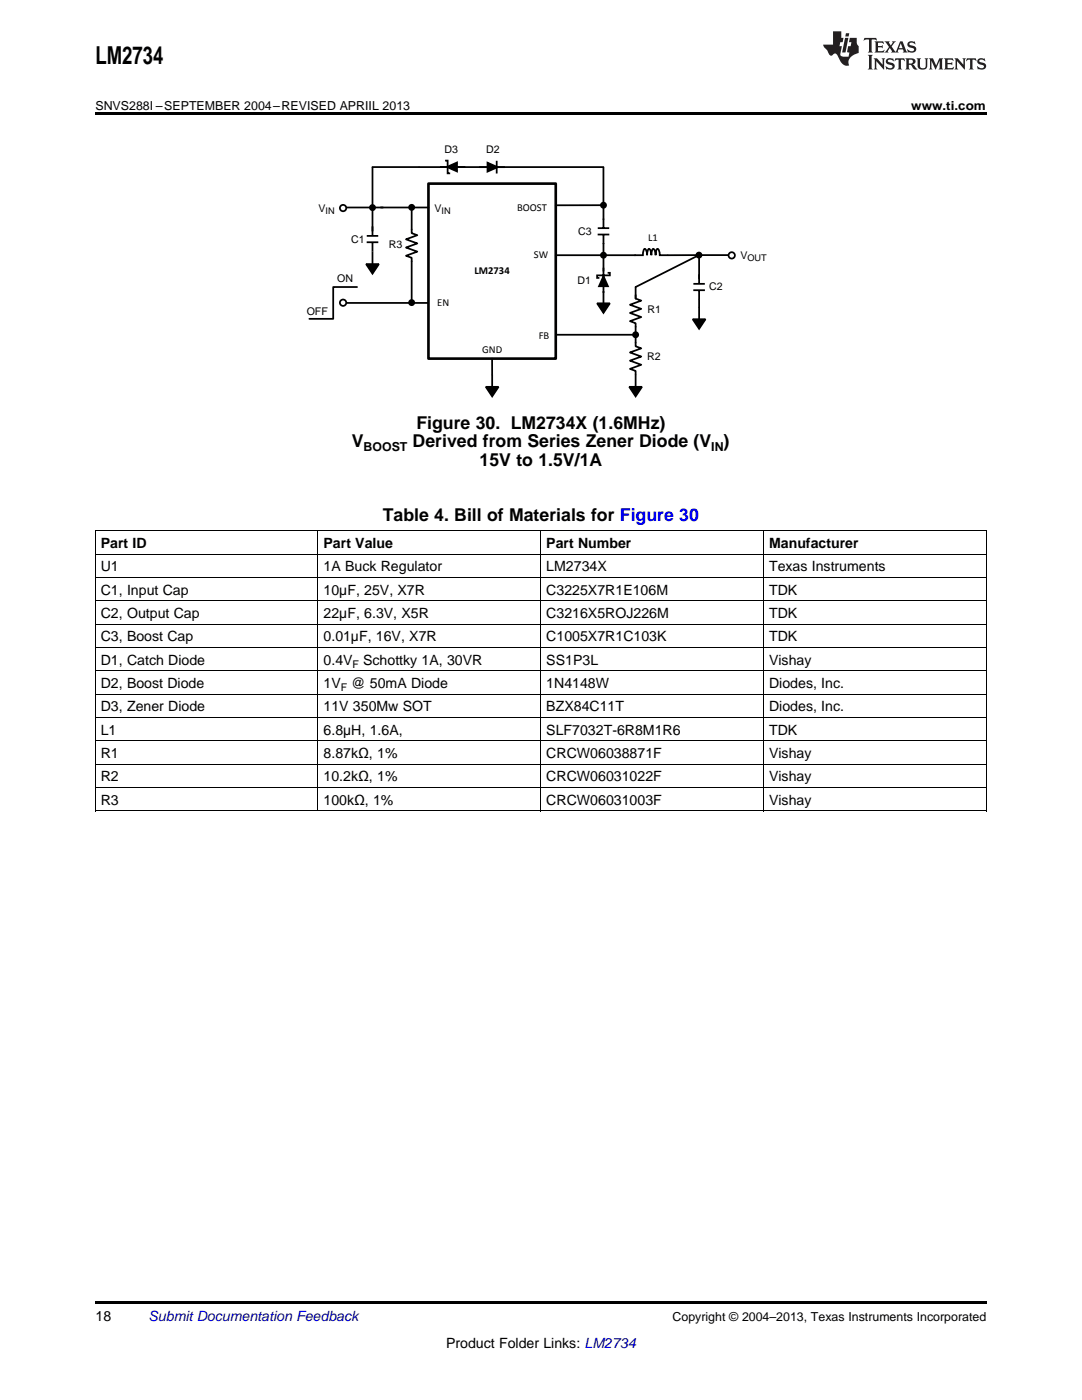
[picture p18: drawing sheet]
<svg xmlns="http://www.w3.org/2000/svg" width="216mm" height="279mm" viewBox="0 0 216 279" stroke-linecap="round" stroke-linejoin="round" font-family="sans-serif">
<defs><g id="words">
<text font-size="4.9" x="19" y="12.8">LM2734</text>
<g font-size="3.5">
<text x="70.2" y="89.3">V</text>
<text x="82.3" y="89.3">Derived from Series Zener Diode (V )</text>
<text x="83.1" y="85.5">Figure 30. LM2734X (1.6MHz)</text>
<text x="95.7" y="93">15V to 1.5V/1A</text>
<text x="76.4" y="103.9">Table 4. Bill of Materials for Figure 30</text>
</g>
<g font-size="2.8">
<text x="20.1" y="109.4">Part ID</text>
<text x="64.6" y="109.4">Part Value</text>
<text x="109" y="109.4">Part Number</text>
<text x="153.5" y="109.4">Manufacturer</text>
<text x="20.1" y="114.1">U1</text>
<text x="20.1" y="118.7">C1, Input Cap</text>
<text x="64.6" y="114.1">1A Buck Regulator</text>
<text x="64.6" y="118.7">10µF, 25V, X7R</text>
<text x="109" y="114.1">LM2734X</text>
<text x="109" y="118.7">C3225X7R1E106M</text>
<text x="153.5" y="114.1">Texas Instruments</text>
<text x="153.5" y="118.7">TDK</text>
<text x="20.1" y="123.4">C2, Output Cap</text>
<text x="64.6" y="123.4">22µF, 6.3V, X5R</text>
<text x="109" y="123.4">C3216X5ROJ226M</text>
<text x="153.5" y="123.4">TDK</text>
<text x="20.1" y="128">C3, Boost Cap</text>
<text x="64.6" y="128">0.01µF, 16V, X7R</text>
<text x="109" y="128">C1005X7R1C103K</text>
<text x="153.5" y="128">TDK</text>
<text x="20.1" y="132.7">D1, Catch Diode</text>
<text x="20.1" y="137.3">D2, Boost Diode</text>
<text x="64.6" y="132.7">0.4V</text>
<text x="64.6" y="137.3">1V</text>
<text x="70.1" y="137.3">@ 50mA Diode</text>
<text x="72.5" y="132.7">Schottky 1A, 30VR</text>
<text x="109" y="132.7">SS1P3L</text>
<text x="109" y="137.3">1N4148W</text>
<text x="153.5" y="132.7">Vishay</text>
<text x="153.5" y="137.3">Diodes, Inc.</text>
<text x="20.1" y="142">D3, Zener Diode</text>
<text x="64.6" y="142">11V 350Mw SOT</text>
<text x="109" y="142">BZX84C11T</text>
<text x="153.5" y="142">Diodes, Inc.</text>
<text x="20.1" y="146.6">L1</text>
<text x="64.6" y="146.6">6.8µH, 1.6A,</text>
<text x="109" y="146.6">SLF7032T-6R8M1R6</text>
<text x="153.5" y="146.6">TDK</text>
<text x="20.1" y="151.3">R1</text>
<text x="20.1" y="156">R2</text>
<text x="64.6" y="151.3">8.87kΩ, 1%</text>
<text x="64.6" y="156">10.2kΩ, 1%</text>
<text x="109" y="151.3">CRCW06038871F</text>
<text x="109" y="156">CRCW06031022F</text>
<text x="153.5" y="151.3">Vishay</text>
<text x="153.5" y="156">Vishay</text>
<text x="20.1" y="160.6">R3</text>
<text x="64.6" y="160.6">100kΩ, 1%</text>
<text x="109" y="160.6">CRCW06031003F</text>
<text x="153.5" y="160.6">Vishay</text>
<text x="19" y="263.6">18</text>
<text x="89" y="269">Product Folder Links: LM2734</text>
</g>
<text font-size="2.8" fill="#0000c8" x="29.6" y="263.6">Submit Documentation Feedback</text>
<g font-size="2.5">
<text x="19" y="21.9">SNVS288I –SEPTEMBER 2004–REVISED APRIIL 2013</text>
<text x="181.8" y="21.9">www.ti.com</text>
<text x="72.5" y="90">BOOST</text>
<text x="141.9" y="90">IN</text>
<text x="134.2" y="263.6">Copyright © 2004–2013, Texas Instruments Incorporated</text>
</g>
<g font-size="2.1">
<text x="88.7" y="30.5">D3</text>
<text x="97" y="30.5">D2</text>
<text x="63.6" y="42.3">V</text>
<text x="86.7" y="42.3">V</text>
<text x="103.2" y="42">BOOST</text>
<text x="115.4" y="46.9">C3</text>
<text x="70" y="48.4">C1</text>
<text x="77.6" y="49.4">R3</text>
<text x="106.5" y="51.6">SW</text>
<text x="129.3" y="48.2">L1</text>
<text x="147.7" y="51.7">V</text>
<text x="67.3" y="56.3">ON</text>
<text x="94.7" y="54.7">LM2734</text>
<text x="115.2" y="56.7">D1</text>
<text x="141.5" y="58">C2</text>
<text x="61.2" y="62.8">OFF</text>
<text x="87.3" y="61.1">EN</text>
<text x="129.2" y="62.5">R1</text>
<text x="96.2" y="70.5">GND</text>
<text x="107.5" y="67.7">FB</text>
<text x="129.1" y="71.8">R2</text>
<text x="68" y="137.9">F</text>
<text x="70.3" y="133.2">F</text>
</g>
<g font-size="1.8">
<text x="65" y="42.7">IN</text>
<text x="88.1" y="42.6">IN</text>
<text x="149.1" y="52.1">OUT</text>
</g>
</g></defs>
<path d="M19 161.9h.2zM107.8 161.9h.1zM152.3 161.9h.1zM196.7 161.9h.1zM19 259.7h177.8v.5h-177.8z" fill="#000"/>
<g fill="none" stroke="#000" stroke-width=".2">
<path d="M19 119.9h177.8M19 115.3h177.8M19 110.6h177.8M19 106h177.8M19.1 106v55.9M63.4 106v55.9M107.9 106v55.9M152.3 106v55.9M196.8 106v55.9M19 138.6h177.8M19 133.9h177.8M19 129.2h177.8"/>
<path d="M19 124.6h177.8M19 157.2h177.8M19 152.5h177.8M19 147.9h177.8M19 143.2h177.8M19 161.8h177.8"/>
</g>
<g fill="#000">
<path d="M120.4 55.1l.9 2h-1.8zM119.1 60.5h2.6l-1.3 1.9zM125.6 77.2h2.5l-1.3 1.9zM138.2 63.7h2.6l-1.3 1.9z"/>
<circle cx="139.5" cy="50.9" r=".51"/>
</g>
<g fill="none" stroke="#000" stroke-width=".35">
<path d="M120.4 55.1l.9 2h-1.8zM120.4 53.4v7.2M121.2 54.4h.5v.6h-2.6v.5h.5M126.6 50.9h1.7a1.39 1.39 0 0 1 .4-1.2 .73 .73 0 0 1 .4 .7v.5a1.38 1.38 0 0 1 .4-1.2 1.33 1.33 0 0 1 .5 1.2 1.38 1.38 0 0 1 .4-1.2 1.33 1.33 0 0 1 .4 1.2 1.38 1.38 0 0 1 .4-1.2 1.27 1.27 0 0 1 .4 1.2h7.9v5.7M126.8 50.9h-6.4v3.2M126.8 58.9v.7l1.2 .4-2.3 .8 2.3 .8-2.3 .9 2.3 .8-2.3 .8 1.1 .4v4.6l1.2 .4-2.3 .8 2.3 .9-2.3 .8 2.3 .8-2.3 .8 1.1 .4v3.2M126.8 57.3v2.3M138.3 57.9h2.4M138.4 56.6h2.2M139.5 58v1.8M110.9 66.8h15.9M119.1 60.5h2.6l-1.3 1.9z"/>
<path d="M125.6 77.2h2.5l-1.3 1.9zM138.2 63.7h2.6l-1.3 1.9zM139.5 61.3v2.4"/>
<circle cx="139.5" cy="50.9" r=".51"/>
</g>
<path d="M85.5 36.6h25.4v35h-25.4z" fill-rule="evenodd" fill="#fff"/>
<path d="M85.5 36.6h25.4v35h-25.4z" fill="none" stroke="#000" stroke-width=".53"/>
<g fill="none" stroke="#000" stroke-width=".35">
<path d="M74.3 33.3h9.3M74.3 33.4v13.7M83.7 33.3h36.7M87.8 33.3h5.1M88.8 32.1h.5v2.5h.5M89.2 33.3l2-.9v1.8zM97.3 32.5l2 .9-2 .8zM99.1 32.1v2.5M120.4 33.4v12.1M68.4 41.4h17.1M71.3 57.3h-4.8v6.3h-4.8M73.1 52.7h2.5l-1.3 1.9z"/>
<path d="M73.2 48.3h2.3M73.2 47.1h2.3M74.3 48.5v4.2M82.1 41.4v5.1l1.2 .4-2.3 .9 2.3 .8-2.3 .8 2.3 .8-2.3 .8 1.1 .4v9M110.9 50.9h9.5M119.3 46.8h2.3M119.3 45.5h2.3M120.4 46.9v4M139.5 59.8v1.5M145.8 50.9h-6.3l-12.7 6.4M68.4 60.5h17M96.9 77.2h2.6l-1.3 1.9z"/>
<path d="M98.2 71.6v5.6"/>
<circle cx="74.3" cy="41.4" r=".51"/>
<circle cx="82.1" cy="41.4" r=".51"/>
<circle cx="120.4" cy="50.9" r=".51"/>
<circle cx="82.1" cy="60.4" r=".51"/>
<circle cx="126.8" cy="66.8" r=".51"/>
</g>
<g fill="#000">
<path d="M89.2 33.3l2-.9v1.8zM97.3 32.5l2 .9-2 .8zM73.1 52.7h2.5l-1.3 1.9zM96.9 77.2h2.6l-1.3 1.9z"/>
<circle cx="74.3" cy="41.4" r=".51"/>
<circle cx="82.1" cy="41.4" r=".51"/>
<circle cx="120.4" cy="50.9" r=".51"/>
<circle cx="82.1" cy="60.4" r=".51"/>
<circle cx="126.8" cy="66.8" r=".51"/>
</g>
<circle cx="68.5" cy="41.5" r=".63" fill="#fff"/>
<circle cx="68.5" cy="41.5" r=".63" fill="none" stroke="#000" stroke-width=".35"/>
<circle cx="68.5" cy="60.4" r=".64" fill="#fff"/>
<circle cx="68.5" cy="60.4" r=".64" fill="none" stroke="#000" stroke-width=".35"/>
<circle cx="146" cy="51" r=".63" fill="#fff"/>
<g fill="none" stroke="#000" stroke-width=".35">
<path d="M120.4 41h-9.5"/>
<circle cx="120.4" cy="41" r=".51"/>
<circle cx="146" cy="51" r=".63"/>
</g>
<circle cx="120.4" cy="41" r=".51" fill="#000"/>
<path d="M19 22.5h177.8v.5h-177.8z" fill="#000"/>
<g fill="#231f20">
<path d="M172.5 7.6l-.1 .5 .4-.2h.6v.1v2.1l-.2 .4h.9l-.2-.4v-2.1l.1-.1h.5l.5 .2-.2-.5zM174.5 8.3l.2 .3v1.5l-.2 .4h1.8l.2-.6a1.04 1.04 0 0 1-1.3 .2v-.7h.6l.3 .2v-.6l-.3 .2h-.6v-.6l.8-.1 .4 .3-.2-.5zM176.5 8.3l.9 1.1-.9 1.1h.8l-.2-.2 .4-.7 .5 .7-.2 .2h1.5l-.2-.2 .2-.4h.9l.1 .4-.2 .2h1l-.3-.3-.7-1.9h-.5l-.9 2-.8-1 .9-1h-.8l.1 .3-.4 .5-.3-.6 .1-.2zM179.7 8.6l.4 1h-.7zM181.3 8.4a.63 .63 0 0 0-.2 .7 .63 .63 0 0 0 .6 .4l.6 .2 .1 .2a.75 .75 0 0 1-.7 .4 .75 .75 0 0 1-.6-.5l.1 .7 .1-.1a1.11 1.11 0 0 0 1.5-.6 1.13 1.13 0 0 0-1.2-.8l-.1-.4a1.04 1.04 0 0 1 1.2 .2l-.2-.5-.2 .1-.4-.2zM173.2 10.9l.2 .4v2.2l-.2 .4h1l-.3-.4v-2.2l.3-.4zM174.3 11.6l.3 .4v1.5l-.3 .4h.8l-.2-.4v-1.3l1.5 1.7v-1.9l.2-.4h-.7l.2 .4v.9l-1.1-1.3zM177 11.8a.62 .62 0 0 0-.2 .7 .62 .62 0 0 0 .6 .4l.6 .1 .1 .3a.76 .76 0 0 1-.7 .3 .76 .76 0 0 1-.7-.4l.2 .7 .1-.1a1.11 1.11 0 0 0 1.5-.6 1.13 1.13 0 0 0-1.2-.8l-.1-.4a1.04 1.04 0 0 1 1.2 .2l-.2-.6-.2 .1-.5-.1zM178.7 11.6l-.2 .6a.61 .61 0 0 1 .8-.3v1.6l-.2 .4h.9l-.2-.4v-1.6a.63 .63 0 0 1 .7 .3l-.1-.6zM180.6 11.6l.3 .4v1.5l-.3 .4h1l-.2-.2-.1-.8 .6 .2a.76 .76 0 0 0 1.2 .7l-1-1a.58 .58 0 0 0 .6-.5 .58 .58 0 0 0-.5-.6zM181.4 11.9h.1a.45 .45 0 0 1 .5 .1 .45 .45 0 0 1 .1 .5l-.8 .2zM182.9 11.6l.2 .2a2.17 2.17 0 0 0 .3 1.9 .99 .99 0 0 0 1.6-.6v-1.1l.2-.4h-.7l.2 .2a1.92 1.92 0 0 1-.2 1.8 .6 .6 0 0 1-.9-.5v-1.1l.2-.4zM185.4 11.6l.2 .4v1.5l-.2 .4h.7l-.2-.4v-1.4l.8 1.8 .8-1.8v1.4l-.2 .4h.9l-.2-.4v-1.5l.2-.4h-.8l-.6 1.5-.6-1.5zM188.4 11.6l.2 .4v1.5l-.2 .4h1.8l.1-.6a1.04 1.04 0 0 1-1.2 .1v-.6h.5l.4 .2v-.6l-.4 .2h-.5v-.7h.8l.3 .3-.1-.6zM190.5 11.6l.2 .4v1.5l-.2 .4h.7l-.2-.4v-1.3l1.5 1.7v-1.9l.2-.4h-.7l.2 .4v.9l-1.1-1.3zM192.9 11.6l-.1 .6a.61 .61 0 0 1 .7-.3l.1 1.6-.3 .4h1l-.3-.4 .1-1.6a.63 .63 0 0 1 .7 .3l-.1-.6zM195.2 11.8a.62 .62 0 0 0-.2 .7 .62 .62 0 0 0 .6 .4l.6 .1 .1 .3a.76 .76 0 0 1-.7 .3 .76 .76 0 0 1-.6-.4l.1 .7 .1-.1a1.11 1.11 0 0 0 1.6-.6 1.13 1.13 0 0 0-1.3-.8l-.1-.4a1.04 1.04 0 0 1 1.2 .2l-.1-.6-.2 .1-.5-.1z"/>
<path d="M166.2 6.3v2.6h-1.9v.4l.8 .9a.91 .91 0 0 0 1 .8 .56 .56 0 0 1 .5-.3 .56 .56 0 0 1 .5 .3l.4 .8a1.53 1.53 0 0 0 1.9 1.2 1.54 1.54 0 0 1 1-2.1l.9-.3v-1.4a1.52 1.52 0 0 1-.4-1.6h-1.3l-.2 .8h.5l-.2 .8h-.5l-.1 1v.2l.4 .1-.2 .8a1.93 1.93 0 0 1-1.6-.3l.3-1.8h-.5l.2-.8h.4l.2-.8h-.4v-1.3zM168.6 7.6l-.6 2.9h.7l.6-2.9zM168.8 6.6l-.1 .7h.6l.2-.7z"/>
</g>
<use href="#words"/>
</svg>
